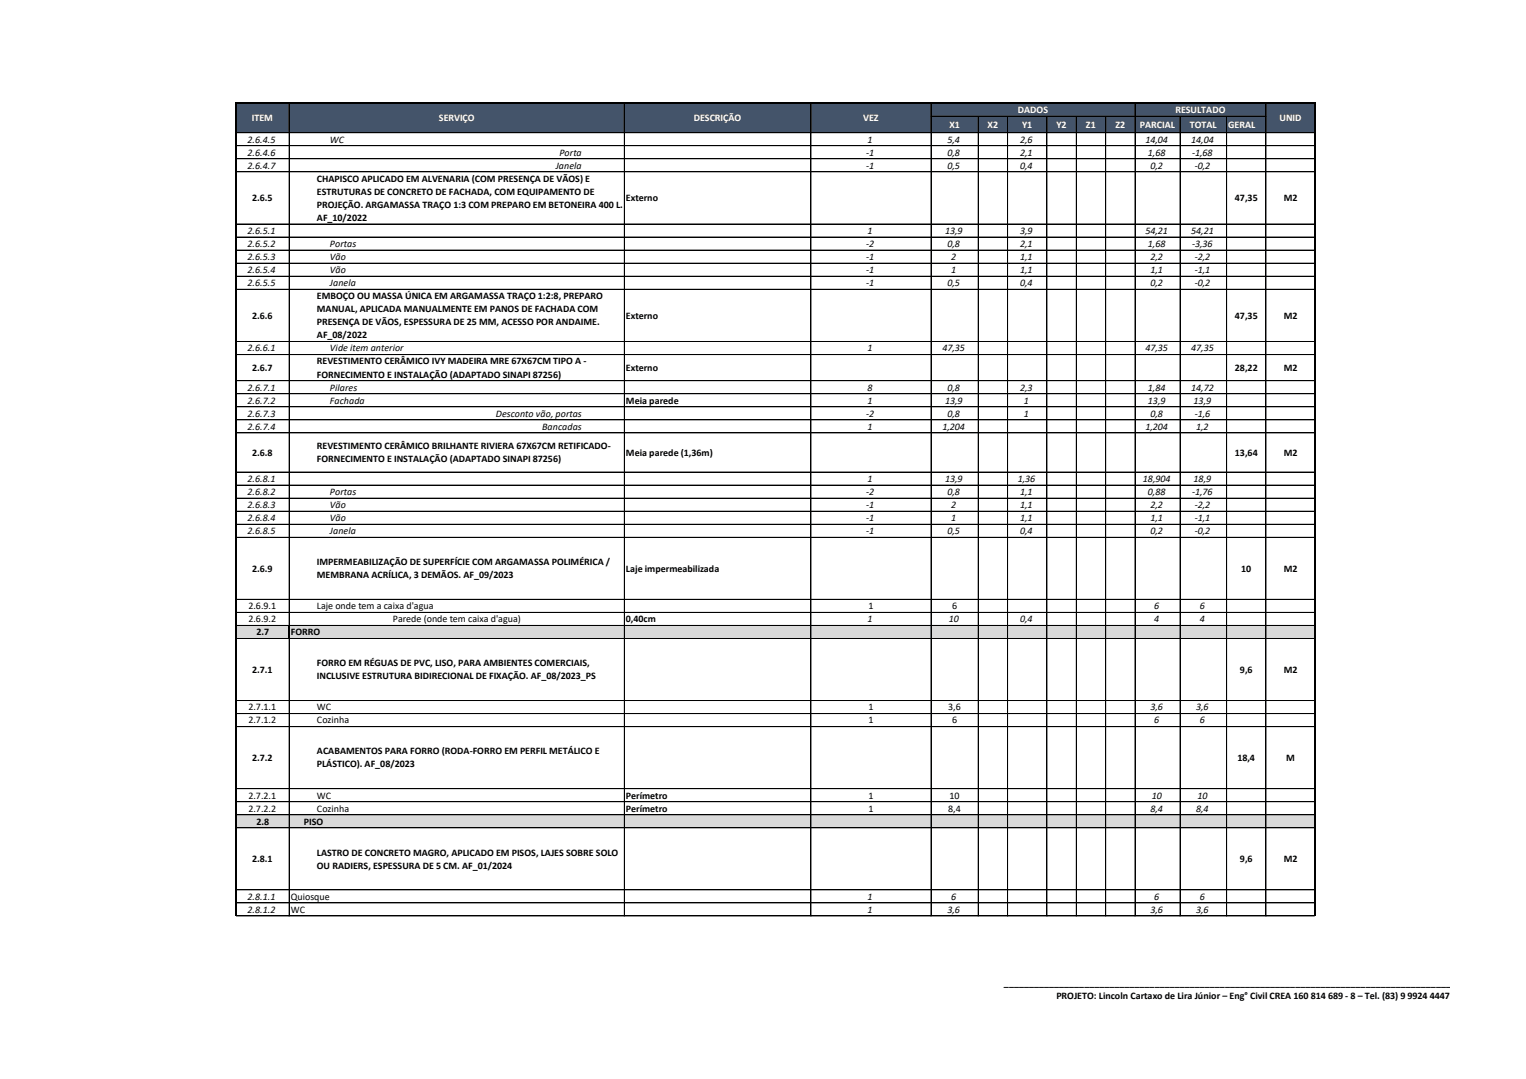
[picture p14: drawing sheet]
<svg xmlns="http://www.w3.org/2000/svg" width="594mm" height="420mm" viewBox="0 0 594 420" stroke-linecap="round" stroke-linejoin="round" font-family="sans-serif">
<defs><g id="words">
<g font-size="3.9" fill="#fff">
<text x="98.1" y="47">ITEM</text>
<text x="170.9" y="47">SERVIÇO</text>
<text x="270.1" y="47">DESCRIÇÃO</text>
<text x="336.1" y="47">VEZ</text>
<text x="396.3" y="43.9">DADOS</text>
<text x="457.6" y="43.9">RESULTADO</text>
<text x="498.2" y="47">UNID</text>
<text x="369.6" y="49.7">X1</text>
<text x="384.5" y="49.7">X2</text>
<text x="397.9" y="49.7">Y1</text>
<text x="411.3" y="49.7">Y2</text>
<text x="422.8" y="49.7">Z1</text>
<text x="434.2" y="49.7">Z2</text>
<text x="443.8" y="49.7">PARCIAL</text>
<text x="463.2" y="49.7">TOTAL</text>
<text x="478.2" y="49.7">GERAL</text>
</g>
<g font-size="3.9">
<text x="96.4" y="55.5">2.6.4.5</text>
<text x="128.5" y="55.5">WC</text>
<text x="337.8" y="55.5">1</text>
<text x="368.9" y="55.5">5,4</text>
<text x="397.1" y="55.5">2,6</text>
<text x="445.9" y="55.5">14,04</text>
<text x="463.8" y="55.5">14,04</text>
<text x="96.4" y="60.6">2.6.4.6</text>
<text x="96.4" y="65.6">2.6.4.7</text>
<text x="216.3" y="65.6">Janela</text>
<text x="217.8" y="60.6">Porta</text>
<text x="337.2" y="60.6">-1</text>
<text x="337.2" y="65.6">-1</text>
<text x="368.9" y="60.6">0,8</text>
<text x="368.9" y="65.6">0,5</text>
<text x="397.1" y="60.6">2,1</text>
<text x="397.1" y="65.6">0,4</text>
<text x="446.9" y="60.6">1,68</text>
<text x="447.9" y="65.6">0,2</text>
<text x="464.1" y="60.6">-1,68</text>
<text x="465.1" y="65.6">-0,2</text>
<text x="123.4" y="70.7">CHAPISCO APLICADO EM ALVENARIA (COM PRESENÇA DE VÃOS) E</text>
<text x="123.4" y="75.8">ESTRUTURAS DE CONCRETO DE FACHADA, COM EQUIPAMENTO DE</text>
<text x="98.2" y="78.3">2.6.5</text>
<text x="123.4" y="80.9">PROJEÇÃO. ARGAMASSA TRAÇO 1:3 COM PREPARO EM BETONEIRA 400 L.</text>
<text x="243.7" y="78.3">Externo</text>
<text x="480.8" y="78.3">47,35</text>
<text x="499.8" y="78.3">M2</text>
<text x="123.4" y="86">AF_10/2022</text>
<text x="96.4" y="91">2.6.5.1</text>
<text x="337.8" y="91">1</text>
<text x="367.9" y="91">13,9</text>
<text x="397.1" y="91">3,9</text>
<text x="445.9" y="91">54,21</text>
<text x="463.8" y="91">54,21</text>
<text x="96.4" y="96.1">2.6.5.2</text>
<text x="96.4" y="101.2">2.6.5.3</text>
<text x="128.5" y="96.1">Portas</text>
<text x="128.5" y="101.2">Vão</text>
<text x="337.2" y="96.1">-2</text>
<text x="337.2" y="101.2">-1</text>
<text x="368.9" y="96.1">0,8</text>
<text x="370.3" y="101.2">2</text>
<text x="397.1" y="96.1">2,1</text>
<text x="397.1" y="101.2">1,1</text>
<text x="446.9" y="96.1">1,68</text>
<text x="447.9" y="101.2">2,2</text>
<text x="464.1" y="96.1">-3,36</text>
<text x="465.1" y="101.2">-2,2</text>
<text x="96.4" y="106.3">2.6.5.4</text>
<text x="128.5" y="106.3">Vão</text>
<text x="337.2" y="106.3">-1</text>
<text x="370.3" y="106.3">1</text>
<text x="397.1" y="106.3">1,1</text>
<text x="447.9" y="106.3">1,1</text>
<text x="465.1" y="106.3">-1,1</text>
<text x="96.4" y="111.4">2.6.5.5</text>
<text x="128.5" y="111.4">Janela</text>
<text x="337.2" y="111.4">-1</text>
<text x="368.9" y="111.4">0,5</text>
<text x="397.1" y="111.4">0,4</text>
<text x="447.9" y="111.4">0,2</text>
<text x="465.1" y="111.4">-0,2</text>
<text x="123.4" y="116.4">EMBOÇO OU MASSA ÚNICA EM ARGAMASSA TRAÇO 1:2:8, PREPARO</text>
<text x="98.2" y="124.1">2.6.6</text>
<text x="123.4" y="121.5">MANUAL, APLICADA MANUALMENTE EM PANOS DE FACHADA COM</text>
<text x="243.7" y="124.1">Externo</text>
<text x="480.8" y="124.1">47,35</text>
<text x="499.8" y="124.1">M2</text>
<text x="123.4" y="126.6">PRESENÇA DE VÃOS, ESPESSURA DE 25 MM, ACESSO POR ANDAIME.</text>
<text x="123.4" y="131.7">AF_08/2022</text>
<text x="96.4" y="136.8">2.6.6.1</text>
<text x="128.5" y="136.8">Vide item anterior</text>
<text x="337.8" y="136.8">1</text>
<text x="366.9" y="136.8">47,35</text>
<text x="445.9" y="136.8">47,35</text>
<text x="463.8" y="136.8">47,35</text>
<text x="123.4" y="141.9">REVESTIMENTO CERÂMICO IVY MADEIRA MRE 67X67CM TIPO A -</text>
<text x="98.2" y="144.4">2.6.7</text>
<text x="123.4" y="146.9">FORNECIMENTO E INSTALAÇÃO (ADAPTADO SINAPI 87256)</text>
<text x="243.7" y="144.4">Externo</text>
<text x="480.8" y="144.4">28,22</text>
<text x="499.8" y="144.4">M2</text>
<text x="96.4" y="152">2.6.7.1</text>
<text x="128.5" y="152">Pilares</text>
<text x="337.8" y="152">8</text>
<text x="368.9" y="152">0,8</text>
<text x="397.1" y="152">2,3</text>
<text x="446.9" y="152">1,84</text>
<text x="463.8" y="152">14,72</text>
<text x="96.4" y="157.1">2.6.7.2</text>
<text x="128.5" y="157.1">Fachada</text>
<text x="243.7" y="157.1">Meia parede</text>
<text x="337.8" y="157.1">1</text>
<text x="367.9" y="157.1">13,9</text>
<text x="398.6" y="157.1">1</text>
<text x="446.9" y="157.1">13,9</text>
<text x="464.7" y="157.1">13,9</text>
<text x="96.4" y="162.2">2.6.7.3</text>
<text x="96.4" y="167.3">2.6.7.4</text>
<text x="193.1" y="162.2">Desconto vão, portas</text>
<text x="211.1" y="167.3">Bancadas</text>
<text x="337.2" y="162.2">-2</text>
<text x="337.8" y="167.3">1</text>
<text x="366.9" y="167.3">1,204</text>
<text x="368.9" y="162.2">0,8</text>
<text x="398.6" y="162.2">1</text>
<text x="445.9" y="167.3">1,204</text>
<text x="447.9" y="162.2">0,8</text>
<text x="465.1" y="162.2">-1,6</text>
<text x="465.7" y="167.3">1,2</text>
<text x="98.2" y="177.4">2.6.8</text>
<text x="123.4" y="174.9">REVESTIMENTO CERÂMICO BRILHANTE RIVIERA 67X67CM RETIFICADO-</text>
<text x="123.4" y="180">FORNECIMENTO E INSTALAÇÃO (ADAPTADO SINAPI 87256)</text>
<text x="243.7" y="177.4">Meia parede (1,36m)</text>
<text x="480.8" y="177.4">13,64</text>
<text x="499.8" y="177.4">M2</text>
<text x="96.4" y="187.6">2.6.8.1</text>
<text x="337.8" y="187.6">1</text>
<text x="367.9" y="187.6">13,9</text>
<text x="396.2" y="187.6">1,36</text>
<text x="445" y="187.6">18,904</text>
<text x="464.7" y="187.6">18,9</text>
<text x="96.4" y="192.7">2.6.8.2</text>
<text x="96.4" y="197.7">2.6.8.3</text>
<text x="128.5" y="192.7">Portas</text>
<text x="128.5" y="197.7">Vão</text>
<text x="337.2" y="192.7">-2</text>
<text x="337.2" y="197.7">-1</text>
<text x="368.9" y="192.7">0,8</text>
<text x="370.3" y="197.7">2</text>
<text x="397.1" y="192.7">1,1</text>
<text x="397.1" y="197.7">1,1</text>
<text x="446.9" y="192.7">0,88</text>
<text x="447.9" y="197.7">2,2</text>
<text x="464.1" y="192.7">-1,76</text>
<text x="465.1" y="197.7">-2,2</text>
<text x="96.4" y="202.8">2.6.8.4</text>
<text x="128.5" y="202.8">Vão</text>
<text x="337.2" y="202.8">-1</text>
<text x="370.3" y="202.8">1</text>
<text x="397.1" y="202.8">1,1</text>
<text x="447.9" y="202.8">1,1</text>
<text x="465.1" y="202.8">-1,1</text>
<text x="96.4" y="207.9">2.6.8.5</text>
<text x="128.5" y="207.9">Janela</text>
<text x="337.2" y="207.9">-1</text>
<text x="368.9" y="207.9">0,5</text>
<text x="397.1" y="207.9">0,4</text>
<text x="447.9" y="207.9">0,2</text>
<text x="465.1" y="207.9">-0,2</text>
<text x="123.4" y="219.9">IMPERMEABILIZAÇÃO DE SUPERFÍCIE COM ARGAMASSA POLIMÉRICA /</text>
<text x="98.2" y="222.5">2.6.9</text>
<text x="123.4" y="225">MEMBRANA ACRÍLICA, 3 DEMÃOS. AF_09/2023</text>
<text x="243.7" y="222.5">Laje impermeabilizada</text>
<text x="483.3" y="222.5">10</text>
<text x="499.8" y="222.5">M2</text>
<text x="96.7" y="237.1">2.6.9.1</text>
<text x="123.4" y="237.1">Laje onde tem a caixa d'agua</text>
<text x="338.1" y="237.1">1</text>
<text x="370.6" y="237.1">6</text>
<text x="449.3" y="237.1">6</text>
<text x="467.2" y="237.1">6</text>
<text x="96.7" y="242.2">2.6.9.2</text>
<text x="152.9" y="242.2">Parede (onde tem caixa d'agua)</text>
<text x="243.7" y="242.2">0,40cm</text>
<text x="337.8" y="242.2">1</text>
<text x="369.4" y="242.2">10</text>
<text x="397.1" y="242.2">0,4</text>
<text x="449.3" y="242.2">4</text>
<text x="467.2" y="242.2">4</text>
<text x="99.8" y="247.3">2.7</text>
<text x="113.2" y="247.3">FORRO</text>
<text x="98.2" y="261.8">2.7.1</text>
<text x="123.4" y="259.3">FORRO EM RÉGUAS DE PVC, LISO, PARA AMBIENTES COMERCIAIS,</text>
<text x="482.8" y="261.8">9,6</text>
<text x="499.8" y="261.8">M2</text>
<text x="123.4" y="264.4">INCLUSIVE ESTRUTURA BIDIRECIONAL DE FIXAÇÃO. AF_08/2023_PS</text>
<text x="96.7" y="276.5">2.7.1.1</text>
<text x="96.7" y="281.6">2.7.1.2</text>
<text x="123.4" y="276.5">WC</text>
<text x="123.4" y="281.6">Cozinha</text>
<text x="338.1" y="276.5">1</text>
<text x="338.1" y="281.6">1</text>
<text x="369.2" y="276.5">3,6</text>
<text x="370.6" y="281.6">6</text>
<text x="447.9" y="276.5">3,6</text>
<text x="449.3" y="281.6">6</text>
<text x="465.7" y="276.5">3,6</text>
<text x="467.2" y="281.6">6</text>
<text x="123.4" y="293.6">ACABAMENTOS PARA FORRO (RODA-FORRO EM PERFIL METÁLICO E</text>
<text x="98.2" y="296.1">2.7.2</text>
<text x="123.4" y="298.7">PLÁSTICO). AF_08/2023</text>
<text x="481.7" y="296.1">18,4</text>
<text x="500.8" y="296.1">M</text>
<text x="96.7" y="310.8">2.7.2.1</text>
<text x="123.4" y="310.8">WC</text>
<text x="243.7" y="310.8">Perímetro</text>
<text x="338.1" y="310.8">1</text>
<text x="369.7" y="310.8">10</text>
<text x="448.4" y="310.8">10</text>
<text x="466.1" y="310.8">10</text>
<text x="96.7" y="315.9">2.7.2.2</text>
<text x="123.4" y="315.9">Cozinha</text>
<text x="243.7" y="315.9">Perímetro</text>
<text x="338.1" y="315.9">1</text>
<text x="369.2" y="315.9">8,4</text>
<text x="447.9" y="315.9">8,4</text>
<text x="465.7" y="315.9">8,4</text>
<text x="99.8" y="321">2.8</text>
<text x="118.3" y="321">PISO</text>
<text x="98.2" y="335.5">2.8.1</text>
<text x="123.4" y="333">LASTRO DE CONCRETO MAGRO, APLICADO EM PISOS, LAJES SOBRE SOLO</text>
<text x="482.8" y="335.5">9,6</text>
<text x="499.8" y="335.5">M2</text>
<text x="123.4" y="338.1">OU RADIERS, ESPESSURA DE 5 CM. AF_01/2024</text>
<text x="96.4" y="350.2">2.8.1.1</text>
<text x="113.2" y="350.2">Quiosque</text>
<text x="337.8" y="350.2">1</text>
<text x="370.3" y="350.2">6</text>
<text x="449.3" y="350.2">6</text>
<text x="467.2" y="350.2">6</text>
<text x="96.4" y="355.3">2.8.1.2</text>
<text x="113.2" y="355.3">WC</text>
<text x="337.8" y="355.3">1</text>
<text x="368.9" y="355.3">3,6</text>
<text x="447.9" y="355.3">3,6</text>
<text x="465.7" y="355.3">3,6</text>
<text x="390.9" y="383.6">_________________________________________________________________________________________</text>
<text x="411.3" y="388.7">PROJETO: Lincoln Cartaxo de Lira Júnior – Eng° Civil CREA 160 814 689 - 8 – Tel. (83) 9 9924 4447</text>
</g>
</g></defs>
<path d="M91.8 40.3h420.3v11.4h-420.3z" fill-rule="evenodd" fill="#44546a"/>
<g fill="#000">
<path d="M91.4 39.8h.6v11.9h-.6z" fill-rule="evenodd"/>
<path d="M92 39.8h420.4v.7h-420.4z" fill-rule="evenodd"/>
<path d="M511.7 40.5h.7v11.2h-.7z" fill-rule="evenodd"/>
</g>
<g fill="none" stroke="#000" stroke-width=".39">
<path d="M92 51.6h419.7M112.6 40.5v11.2M243.1 40.5v11.2M315.7 40.5v11.2M362.5 40.5v11.2M362.5 45.3h130.4M380.8 45.3v6.4M392.3 45.3v6.4M407.6 45.3v6.4M419 45.3v6.4M430.5 45.3v6.4M441.9 40.5v11.2"/>
<path d="M459.4 45.3v6.4M477.5 45.3v6.4M492.9 40.5v11.2"/>
</g>
<g fill="#d9d9d9">
<path d="M91.8 243.4h420.3v5.1h-420.3z" fill-rule="evenodd"/>
<path d="M91.8 317.1h420.3v5.1h-420.3z" fill-rule="evenodd"/>
</g>
<g fill="none" stroke="#000" stroke-width=".39">
<path d="M92 51.6h419.7M92 56.7h419.7M112.6 51.7v191.7M243.1 51.7v304.8M315.7 51.7v304.8M362.5 51.7v304.8M380.8 51.7v304.8M392.3 51.7v304.8M407.6 51.7v304.8M419 51.7v304.8M430.5 51.7v304.8M441.9 51.7v304.8"/>
<path d="M459.4 51.7v304.8M477.5 51.7v304.8M492.9 51.7v304.8M92 61.8h419.7M92 66.9h419.7M92 87.2h419.7M92 92.3h419.7M92 97.3h419.7M92 102.4h419.7M92 107.5h419.7M92 112.6h419.7M92 132.9h419.7"/>
<path d="M92 138h419.7M92 148.2h419.7M92 153.2h419.7M92 158.3h419.7M92 163.4h419.7M92 168.5h419.7M92 183.7h419.7M92 188.8h419.7M92 193.9h419.7M92 199h419.7M92 204h419.7M92 209.1h419.7"/>
<path d="M92 233.3h419.7M92 238.3h419.7M92 243.4h20.2M92 248.5h20.2M112.6 248.5v108M112.9 243.4h398.8M112.9 248.5h398.8M92 272.6h419.7M92 277.7h419.7M92 282.8h419.7M92 306.9h419.7M92 312h419.7"/>
<path d="M92 317.1h419.7M92 322.2h419.7M92 346.3h419.7M92 351.4h419.7M92 356.5h419.7"/>
</g>
<g fill="#000">
<path d="M112.2 243.4h.7v5.1h-.7z" fill-rule="evenodd"/>
<path d="M91.4 51.6h.6v304.9h-.6z" fill-rule="evenodd"/>
<path d="M511.7 51.6h.7v304.9h-.7z" fill-rule="evenodd"/>
</g>
<use href="#words"/>
</svg>
